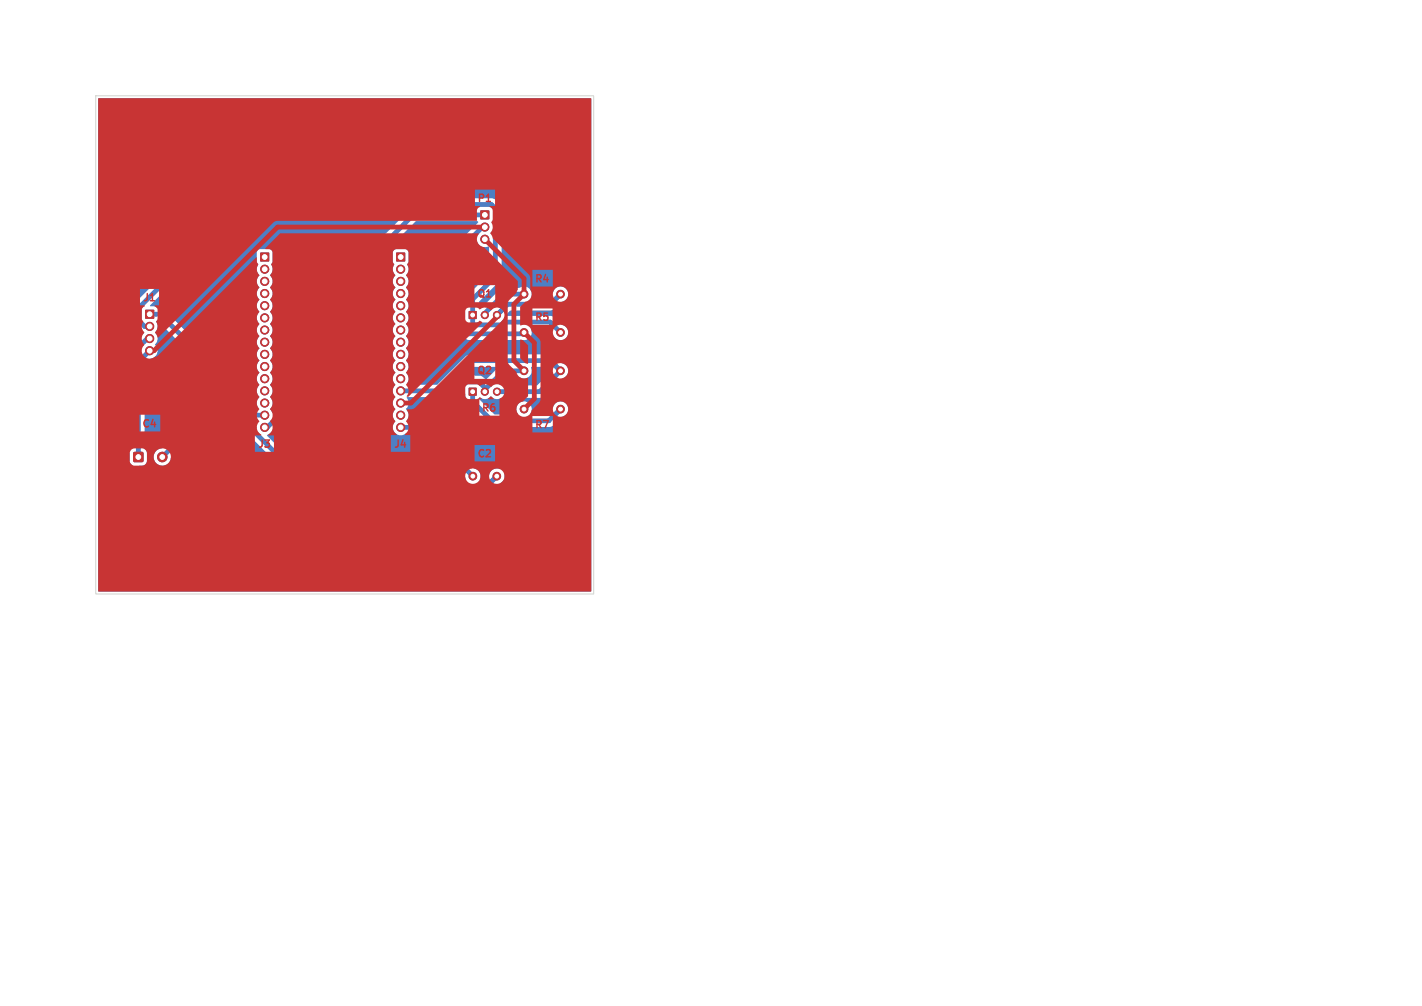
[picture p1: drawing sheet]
<svg xmlns="http://www.w3.org/2000/svg" width="297mm" height="210mm" viewBox="0 0 297 210" stroke-linecap="round" stroke-linejoin="round" font-family="sans-serif">
<defs><g id="words">
<g font-size="2.1" fill="#c83434">
<text x="99.5" y="42.6">P1</text>
<text x="111.5" y="59.4">R4</text>
<text x="29.7" y="63.3">J1</text>
<text x="99.5" y="62.5">Q1</text>
<text x="111.5" y="67.4">R5</text>
<text x="99.5" y="78.5">Q2</text>
<text x="29.5" y="89.6">C4</text>
<text x="100.4" y="86.3">R6</text>
<text x="111.5" y="89.8">R7</text>
<text x="53.7" y="93.9">J3</text>
<text x="82.1" y="93.9">J4</text>
<text x="99.5" y="95.9">C2</text>
</g>
</g></defs>
<g fill="#4d7fc4" stroke="#4d7fc4" stroke-width=".21">
<path d="M30.4 64.7h1.7v1.7h-1.7z"/>
<path d="M54.4 52.8h1.7v1.7h-1.7z"/>
<path d="M82.8 52.8h1.7v1.7h-1.7z"/>
<path d="M100.4 44h1.7v1.7h-1.7z"/>
<path d="M98 81h1.5v1.5h-1.5z"/>
<path d="M28 94.5h1.8v1.8h-1.8z"/>
<path d="M98 65h1.5v1.5h-1.5z"/>
<circle cx="109.5" cy="77.4" r=".8"/>
<circle cx="117.1" cy="77.4" r=".8"/>
<circle cx="98.8" cy="99.4" r=".8"/>
<circle cx="103.8" cy="99.4" r=".8"/>
<circle cx="109.5" cy="85.4" r=".8"/>
<circle cx="117.1" cy="85.4" r=".8"/>
<circle cx="31.3" cy="68.1" r=".85"/>
<circle cx="31.3" cy="70.7" r=".85"/>
<circle cx="31.3" cy="73.2" r=".85"/>
<circle cx="109.5" cy="61.4" r=".8"/>
<circle cx="117.1" cy="61.4" r=".8"/>
<circle cx="55.3" cy="56.2" r=".85"/>
<circle cx="55.3" cy="58.7" r=".85"/>
<circle cx="55.3" cy="61.3" r=".85"/>
<circle cx="55.3" cy="63.8" r=".85"/>
<circle cx="55.3" cy="66.4" r=".85"/>
<circle cx="55.3" cy="68.9" r=".85"/>
<circle cx="55.3" cy="71.4" r=".85"/>
<circle cx="55.3" cy="74" r=".85"/>
<circle cx="55.3" cy="76.5" r=".85"/>
<circle cx="55.3" cy="79.1" r=".85"/>
<circle cx="55.3" cy="81.6" r=".85"/>
<circle cx="55.3" cy="84.1" r=".85"/>
<circle cx="55.3" cy="86.7" r=".85"/>
<circle cx="55.3" cy="89.2" r=".85"/>
<circle cx="83.7" cy="56.2" r=".85"/>
<circle cx="83.7" cy="58.7" r=".85"/>
<circle cx="83.7" cy="61.3" r=".85"/>
<circle cx="83.7" cy="63.8" r=".85"/>
<circle cx="83.7" cy="66.4" r=".85"/>
<circle cx="83.7" cy="68.9" r=".85"/>
<circle cx="83.7" cy="71.4" r=".85"/>
<circle cx="83.7" cy="74" r=".85"/>
<circle cx="83.7" cy="76.5" r=".85"/>
<circle cx="83.7" cy="79.1" r=".85"/>
<circle cx="83.7" cy="81.6" r=".85"/>
<circle cx="83.7" cy="84.1" r=".85"/>
<circle cx="83.7" cy="86.7" r=".85"/>
<circle cx="83.7" cy="89.2" r=".85"/>
<circle cx="101.3" cy="47.4" r=".85"/>
<circle cx="101.3" cy="49.9" r=".85"/>
<circle cx="101.3" cy="81.8" r=".75"/>
<circle cx="103.8" cy="81.8" r=".75"/>
<circle cx="33.9" cy="95.4" r="1"/>
<circle cx="101.3" cy="65.8" r=".75"/>
<circle cx="103.8" cy="65.8" r=".75"/>
<circle cx="109.5" cy="69.4" r=".8"/>
<circle cx="117.1" cy="69.4" r=".8"/>
</g>
<g fill="none" stroke="#4d7fc4" stroke-width="1">
<path d="M101.3 44.9h-15l-18.9 18.9v13.8l-11.6 11.6h-.5M101.3 47.4h-.5l-4.2 4.2v16.7l1.4 1.4h11.5v-.3M31.3 68.1h-1.1l-1.1-1.1v-2.9l21.5-21.4h52l.9 .8v14.2l-4.8 4.8v5.3h6l.6-.6h9.6l2.2 2.2M31.3 70.7h-.5l-4.3 4.2v21.9l6.6 6.6h69.7l3.1-3.1v-12.5M31.3 73.2l-2.4 2.4v19.8M31.3 65.6h2.1l5.6 5.5v19.2l-5.1 5.1M101.3 65.6h.1M109.5 61.4h-4.3l-3.9 4v.4M109.5 77.4h-4.3l-3.9 3.9v.5M109.5 69.5h.1M116 76.3h.1M116 76.3l1.1 1.1"/>
<path d="M117.1 69.4h.1M117.1 77.4l-4.4 4.4h-8.9M117.1 77.4l-2.1-2.1h-16.8l-6.3 6.3h-8.2M117.1 61.4l-2.1 2.1h-8.9l-2.3 2.3M39 86.7h16.3M53.1 86.7v3.4l11.4 11.4h37.1l2.2-2.1M83.7 89.2h5.7M98.7 81.8v2l4 4h11.9l2.5-2.4M101.3 81.6h.1M101.5 81.1l-1.5-1.4h-2.6l-8 8v2.4l9.4 9.3M103.8 99.4h.1M117.1 85.4h.1"/>
</g>
<g fill="#4d7fc4">
<path d="M20.5 20.6l102.9-.1 .1 .1v102.8l-102.9 .1-.1-48.7h4.7l.1 22.3 .2 .5 6.8 6.7 .7 .4 70.1-.1 .6-.3 3-3 .4-.7 .1-11.4 7.7-.1 .6-.3 1.8-1.8a1.62 1.62 0 0 0 1.4-1.7 1.62 1.62 0 0 0-1.6-1.5 1.62 1.62 0 0 0-1.6 1.4l-1.4 1.3h-3.4a1.65 1.65 0 0 0-.1-2.3 1.65 1.65 0 0 0-2.3 0 1.65 1.65 0 0 0-.1 2.3h-4.9l-3.2-3.2-.1-.2 .3-.1a1.69 1.69 0 0 0 2.3-.3 1.63 1.63 0 0 0 2.1 .4l8.3-.1 .6-.2 3.7-3.8a1.63 1.63 0 0 0 1.4-1.6 1.63 1.63 0 0 0-1.4-1.6l-1.5-1.5-.7-.3h-17l-.7 .3-6.1 6-6.3-.1a1.92 1.92 0 0 0-.2-2.5 1.79 1.79 0 0 0 0-2.5 1.79 1.79 0 0 0 0-2.5 1.79 1.79 0 0 0 0-2.6 1.79 1.79 0 0 0 0-2.5 1.79 1.79 0 0 0 0-2.6 1.79 1.79 0 0 0 0-2.5 1.79 1.79 0 0 0 0-2.5 1.79 1.79 0 0 0 0-2.6 1.93 1.93 0 0 0 .3-2.3l.2-.6v-1.7l-.1-.5-.5-.3h-1.9l-.5 .2-.2 .4-.1 1.9 .3 .7a1.8 1.8 0 0 0 .3 2.3 1.79 1.79 0 0 0 0 2.5 1.81 1.81 0 0 0 0 2.6 1.81 1.81 0 0 0 0 2.5 1.81 1.81 0 0 0 0 2.6 1.79 1.79 0 0 0 0 2.5 1.79 1.79 0 0 0 0 2.5 1.81 1.81 0 0 0 0 2.6 1.79 1.79 0 0 0 0 2.5 1.79 1.79 0 0 0 0 2.6 1.79 1.79 0 0 0 0 2.5 1.79 1.79 0 0 0 0 2.5 1.79 1.79 0 0 0 0 2.6 1.67 1.67 0 0 0-.2 2.3 1.67 1.67 0 0 0 2.3 .2h3.5l9 9.1 .1 .6h-32.2l-9.3-9.3 .9-.7 11.9-12.1 .1-13.8 18.1-18.1h12.9l.2 .1v.2l-4.3 4.2-.3 .6 .1 17.5 1.8 1.9 .5 .3h11.5a1.67 1.67 0 0 0 1.7-2.4l3.4-.1 1.2 1.1a1.62 1.62 0 0 0 1.6 1.4 1.62 1.62 0 0 0 1.6-1.5 1.62 1.62 0 0 0-1.4-1.7l-1.5-1.6-.6-.2-9.4-.1-.2-.1 1-1h8.7l.5-.3 1.6-1.5a1.61 1.61 0 0 0 .8-2.8 1.61 1.61 0 0 0-2.7 1l-1.1 1-3.5-.1a1.65 1.65 0 0 0-.4-1.9 1.65 1.65 0 0 0-2-.1l-3.7 .1-4.5 4.3-.3-.1v-1.4l4.4-4.4 .4-.8v-14.4l-.4-.7-.9-1-.6-.3h-52.6l-.6 .3-21.7 21.8-.2 .5 .1 3.5 1.4 1.6 .7 .3v.2l-4.5 4.4-.3 .8h-4.7z"/>
<path d="M97.9 52.1l1.7-1.6a1.81 1.81 0 0 0 2.5 .9v5.8l-4.1 4.1-.1-.1z"/>
<path d="M97.1 78.2l1.7-1.6 5.2 .1-2.5 2.5-1.2-.8h-3.1z"/>
<path d="M104.3 80.1l1.5-1.4h2.7a1.66 1.66 0 0 0 2-.1 1.66 1.66 0 0 0 .4-2h3.5l.8 .8-3.1 3.1h-7.4l-.4-.2z"/>
<path d="M31.4 63.7l19.7-19.7h34v.2l-18.8 18.9-.2 .6v13.4l-9.1 9.1-.1-.1-.5-.7a1.86 1.86 0 0 0 0-2.6 1.79 1.79 0 0 0 0-2.5 1.79 1.79 0 0 0 0-2.6 1.79 1.79 0 0 0 0-2.5 1.79 1.79 0 0 0 0-2.5 1.79 1.79 0 0 0 0-2.6 1.79 1.79 0 0 0 0-2.5 1.79 1.79 0 0 0 0-2.6 1.79 1.79 0 0 0 0-2.5 1.79 1.79 0 0 0 0-2.5 1.79 1.79 0 0 0 0-2.6 1.93 1.93 0 0 0 .3-2.3l.2-.6v-1.7l-.1-.5-.5-.3h-1.9l-.5 .2-.2 .4-.1 1.9 .3 .7a1.8 1.8 0 0 0 .3 2.3 1.79 1.79 0 0 0 0 2.5 1.81 1.81 0 0 0 0 2.6 1.81 1.81 0 0 0 0 2.5 1.81 1.81 0 0 0 0 2.6 1.79 1.79 0 0 0 0 2.5 1.79 1.79 0 0 0 0 2.5 1.81 1.81 0 0 0 0 2.6 1.79 1.79 0 0 0 0 2.5 1.79 1.79 0 0 0 0 2.6 1.79 1.79 0 0 0 0 2.5 1.81 1.81 0 0 0-.2 2.4l-13.7 .1-.1-14.8-5.9-6-.6-.3h-.9l-.5-.3-.9-.1z"/>
<path d="M85 83l7.1-.1 .2 .1-3.9 3.9-.4 1-3-.1a1.92 1.92 0 0 0-.2-2.4 1.84 1.84 0 0 0 .2-2.4z"/>
<path d="M90.7 88.2l6.4-6.2 .5 2.5 4.3 4.3 .7 .3 2 .1-.1 8.7a1.8 1.8 0 0 0-2.3 1.3l-1.1 1h-.8a1.77 1.77 0 0 0-1.3-2.4l-8.3-8.3z"/>
<path d="M32.6 67l.3-.1 4.8 4.8v18l-3.8 3.9a1.82 1.82 0 0 0-1.8 1.8 1.82 1.82 0 0 0 1.8 1.8 1.82 1.82 0 0 0 1.8-1.8l4.4-4.4 .2-.6v-2.4h11.4l.1 .1v2.1l.3 .7 10.9 11.1-29.3 .1-4.7-4.7 .1-.2a1.19 1.19 0 0 0 1.6-1v-1.8l-.5-.7v-17.5l1.2-1.3a1.74 1.74 0 0 0 1.4-1.2 1.74 1.74 0 0 0-.4-1.8 1.79 1.79 0 0 0 0-2.5 1.9 1.9 0 0 0 .2-2.3z"/>
</g>
<path d="M101.6 42h.8M31.4 62.8h.9" fill="none" stroke="#c83434" stroke-width=".3"/>
<g fill="#c83434" stroke="#c83434" stroke-width=".21">
<path d="M30.4 64.7h1.7v1.7h-1.7z"/>
<path d="M54.4 52.8h1.7v1.7h-1.7z"/>
<path d="M82.8 52.8h1.7v1.7h-1.7z"/>
<path d="M100.4 44h1.7v1.7h-1.7z"/>
<path d="M98 81h1.5v1.5h-1.5z"/>
<path d="M28 94.5h1.8v1.8h-1.8z"/>
<path d="M98 65h1.5v1.5h-1.5z"/>
<circle cx="109.5" cy="77.4" r=".8"/>
<circle cx="117.1" cy="77.4" r=".8"/>
<circle cx="98.8" cy="99.4" r=".8"/>
<circle cx="103.8" cy="99.4" r=".8"/>
<circle cx="109.5" cy="85.4" r=".8"/>
<circle cx="117.1" cy="85.4" r=".8"/>
<circle cx="31.3" cy="68.1" r=".85"/>
<circle cx="31.3" cy="70.7" r=".85"/>
<circle cx="31.3" cy="73.2" r=".85"/>
<circle cx="109.5" cy="61.4" r=".8"/>
<circle cx="117.1" cy="61.4" r=".8"/>
<circle cx="55.3" cy="56.2" r=".85"/>
<circle cx="55.3" cy="58.7" r=".85"/>
<circle cx="55.3" cy="61.3" r=".85"/>
<circle cx="55.3" cy="63.8" r=".85"/>
<circle cx="55.3" cy="66.4" r=".85"/>
<circle cx="55.3" cy="68.9" r=".85"/>
<circle cx="55.3" cy="71.4" r=".85"/>
<circle cx="55.3" cy="74" r=".85"/>
<circle cx="55.3" cy="76.5" r=".85"/>
<circle cx="55.3" cy="79.1" r=".85"/>
<circle cx="55.3" cy="81.6" r=".85"/>
<circle cx="55.3" cy="84.1" r=".85"/>
<circle cx="55.3" cy="86.7" r=".85"/>
<circle cx="55.3" cy="89.2" r=".85"/>
<circle cx="83.7" cy="56.2" r=".85"/>
<circle cx="83.7" cy="58.7" r=".85"/>
<circle cx="83.7" cy="61.3" r=".85"/>
<circle cx="83.7" cy="63.8" r=".85"/>
<circle cx="83.7" cy="66.4" r=".85"/>
<circle cx="83.7" cy="68.9" r=".85"/>
<circle cx="83.7" cy="71.4" r=".85"/>
<circle cx="83.7" cy="74" r=".85"/>
<circle cx="83.7" cy="76.5" r=".85"/>
<circle cx="83.7" cy="79.1" r=".85"/>
<circle cx="83.7" cy="81.6" r=".85"/>
<circle cx="83.7" cy="84.1" r=".85"/>
<circle cx="83.7" cy="86.7" r=".85"/>
<circle cx="83.7" cy="89.2" r=".85"/>
<circle cx="101.3" cy="47.4" r=".85"/>
<circle cx="101.3" cy="49.9" r=".85"/>
<circle cx="101.3" cy="81.8" r=".75"/>
<circle cx="103.8" cy="81.8" r=".75"/>
<circle cx="33.9" cy="95.4" r="1"/>
<circle cx="101.3" cy="65.8" r=".75"/>
<circle cx="103.8" cy="65.8" r=".75"/>
<circle cx="109.5" cy="69.4" r=".8"/>
<circle cx="117.1" cy="69.4" r=".8"/>
</g>
<path d="M101.3 49.9l8.2 8.2v3.3l-2.2 2.1v11.8l2.2 2.1M101.3 47.4h-43.3l-25.8 25.8h-.9M103.8 65.8v.4l-18 17.9h-2.1M109.5 69.4l2.1 2.1v11.8l-2.1 2.1" fill="none" stroke="#c83434" stroke-width="1"/>
<g fill="#c83434">
<path d="M20.5 20.6l102.9-.1 .1 102.9h-103v-24.1h76.7a1.61 1.61 0 0 0 1.6 1.7 1.61 1.61 0 0 0 1.6-1.7h1.8v.2a1.61 1.61 0 0 0 2.4 1.3 1.61 1.61 0 0 0 0-2.8 1.61 1.61 0 0 0-2.4 1.3h-1.8l-.1-.3a1.61 1.61 0 0 0-1.7-1.2 1.61 1.61 0 0 0-1.4 1.5h-76.7v-4.7h6.6v1.6a1.04 1.04 0 0 0 1 1h1.6l.5-.2 .5-.6v-1.1h1.4v.2a1.8 1.8 0 0 0 1.4 1.7 1.8 1.8 0 0 0 1.9-.9h68v-3.4h-4.3v3.4h-63.7a1.8 1.8 0 0 0-1-2.6 1.8 1.8 0 0 0-2.3 1.6h-1.4v-.7a1.04 1.04 0 0 0-1-1h-1.6a1.04 1.04 0 0 0-1 1h-6.6v-4.5h13v-3.5h-4.4v3.5h-8.6v-29.8h8.7v3.4h.9l.2 .2-.5 .3-.2 .5v1.9l.3 .6a1.8 1.8 0 0 0 .2 2.2 1.79 1.79 0 0 0 0 2.6 1.71 1.71 0 0 0 0 2.4 1.71 1.71 0 0 0 2.4 .1l.5-.3 20.5-20.4 .1 .1 .1 .8 .2 .5a1.8 1.8 0 0 0 .3 2.3 1.79 1.79 0 0 0 0 2.5 1.79 1.79 0 0 0 0 2.6 1.81 1.81 0 0 0 0 2.5 1.81 1.81 0 0 0 0 2.6 1.79 1.79 0 0 0 0 2.5 1.79 1.79 0 0 0 0 2.5 1.81 1.81 0 0 0 0 2.6 1.79 1.79 0 0 0 0 2.5 1.79 1.79 0 0 0 0 2.6 1.79 1.79 0 0 0 0 2.5 1.79 1.79 0 0 0 0 2.5 1.79 1.79 0 0 0 0 2.6 1.75 1.75 0 0 0 .4 2.8l-.2 .1h-1.2v3.4h4v-3.4l-1.2-.1h25.6v3.5h4.1v-3.5h-1.1v-.2l.4-.3h30.5v-3.4h-4.3v3.4h-26.2a1.81 1.81 0 0 0-.2-2.4 1.84 1.84 0 0 0 .2-2.4l1.1-.1 .6-.3 4.1-4.1h6.4v1.6a.79 .79 0 0 0 .7 .7h1.8l.5-.3 .3 .2v.1l-.4 .1v3.4h4.2v-3.5a1.6 1.6 0 0 0 .7-2.5 1.6 1.6 0 0 0-2.5 0 1.74 1.74 0 0 0-2.3-.2l-.5-.4h-1.8l-.4 .2-.3 .6h-6.4l1.9-1.9h10.7v-3.6h-4.3v3.6h-6.4l12.2-12.2a1.6 1.6 0 0 0-.1-2.3 1.6 1.6 0 0 0-2.3 .2 1.72 1.72 0 0 0-2.3-.2l-.5-.4h-1.8l-.4 .2-.3 .4v1.9l.3 .4 .4 .2h1.8a.57 .57 0 0 1 .7-.2l.3 .1v.2l-15.4 15.4h-.3a1.92 1.92 0 0 0-.2-2.5 1.79 1.79 0 0 0 0-2.6 1.79 1.79 0 0 0 0-2.5 1.79 1.79 0 0 0 0-2.5 1.79 1.79 0 0 0 0-2.6 1.79 1.79 0 0 0 0-2.5 1.79 1.79 0 0 0 0-2.6h.1a1.64 1.64 0 0 0 .3-1.9h18.2v-3.6h-4.3v3.6h-13.9l-.4-.5a1.86 1.86 0 0 0 0-2.6 1.79 1.79 0 0 0 0-2.6 1.93 1.93 0 0 0 .3-2.3l.2-.6v-1.7l-.1-.5-.5-.3h-1.9l-.5 .2-.2 .4-.1 1.9 .3 .8a1.82 1.82 0 0 0 .3 2.2 1.79 1.79 0 0 0 0 2.5 1.79 1.79 0 0 0 0 2.6 1.81 1.81 0 0 0 0 2.5 1.81 1.81 0 0 0 0 2.6 1.79 1.79 0 0 0 0 2.5 1.79 1.79 0 0 0 0 2.5 1.81 1.81 0 0 0 0 2.6 1.79 1.79 0 0 0 0 2.5 1.79 1.79 0 0 0 0 2.6 1.79 1.79 0 0 0 0 2.5 1.79 1.79 0 0 0 0 2.5 1.79 1.79 0 0 0 0 2.6 1.78 1.78 0 0 0 .2 2.7l-26.8 .1v-.1a1.75 1.75 0 0 0 .4-2.8 1.79 1.79 0 0 0 0-2.5 1.79 1.79 0 0 0 0-2.6 1.79 1.79 0 0 0 0-2.5 1.79 1.79 0 0 0 0-2.6 1.79 1.79 0 0 0 0-2.5 1.79 1.79 0 0 0 0-2.5 1.79 1.79 0 0 0 0-2.6 1.79 1.79 0 0 0 0-2.5 1.79 1.79 0 0 0 0-2.6 1.79 1.79 0 0 0 0-2.5 1.79 1.79 0 0 0 0-2.5 1.79 1.79 0 0 0 0-2.6 1.93 1.93 0 0 0 .3-2.3l.2-.6v-2l-.4-.4-1-.1-.1-.1 3.1-3.2 41.5 .1a1.74 1.74 0 0 0 1.1 2.8l7 7.1 .1 1.7-.3 .7-1.6 1.6-.3 .7v12l.3 .7 1.5 1.5a1.71 1.71 0 0 0 2.4 1.3l.1 3.8-1.1 1.1a1.62 1.62 0 0 0-1.4 1.7 1.62 1.62 0 0 0 1.6 1.5 1.62 1.62 0 0 0 1.7-1.4l.3-.3h4.1a1.61 1.61 0 0 0 2.2 1.6 1.61 1.61 0 0 0 .4-2.7 1.61 1.61 0 0 0-2.6 .8v.3h-4.1l1.2-1.2 .3-.5v-6.3h2.6a1.61 1.61 0 0 0 2.2 1.6 1.61 1.61 0 0 0 .4-2.7 1.61 1.61 0 0 0-2.6 .8v.3h-2.6v-6.1l-.3-.5-1.4-1.4h4.3v.2a1.61 1.61 0 0 0 2.4 1.3 1.61 1.61 0 0 0 0-2.8 1.61 1.61 0 0 0-2.4 1.3h-4.3l-.7-1.1-.8-.4h5.7v-3.4h-4.2v3.4l-2.5 .1-.1-3.8 1.2-1.1a1.6 1.6 0 0 0 1.3-1.7h4.4v.2a1.61 1.61 0 0 0 2.4 1.3 1.61 1.61 0 0 0 0-2.8 1.61 1.61 0 0 0-2.4 1.3h-4.4l-.3-.9v-.6h4.7v-3.5h-4.3v3.5h-.4v-1.8l-.4-.7-7.5-7.5-.5-1.2a1.93 1.93 0 0 0 .2-2.3l.3-.5v-2l-.2-.3-.4-.4 .1-.1h1v-3.4h-4.2v3.4h.9l.2 .1-.5 .4-.2 .3-.1 2.3-42 .1-24.4 24.2h-.2l-.5-1a1.99 1.99 0 0 0 .2-2.4l.3-.5v-1.9l-.2-.4-.4-.3 .1-.2h.8v-3.4h-12.7z"/>
<path d="M102 83.1h.1a.52 .52 0 0 1 .5-.3 .52 .52 0 0 1 .4 .3v.3h-.9z"/>
<path d="M108.7 70.9l.5 .1 1.1 1.1-.1 3.8-.5-.1-1.1-1.1z"/>
</g>
<path d="M20 20h104v104h-104z" fill="none" stroke="#d0d2cd" stroke-width=".21"/>
<g fill="#fff" stroke="#fff" stroke-width=".21">
<circle cx="109.5" cy="77.4" r=".4"/>
<circle cx="117.1" cy="77.4" r=".4"/>
<circle cx="98.8" cy="99.4" r=".4"/>
<circle cx="103.8" cy="99.4" r=".4"/>
<circle cx="109.5" cy="85.4" r=".4"/>
<circle cx="117.1" cy="85.4" r=".4"/>
<circle cx="31.3" cy="65.6" r=".5"/>
<circle cx="31.3" cy="68.1" r=".5"/>
<circle cx="31.3" cy="70.7" r=".5"/>
<circle cx="31.3" cy="73.2" r=".5"/>
<circle cx="109.5" cy="61.4" r=".4"/>
<circle cx="117.1" cy="61.4" r=".4"/>
<circle cx="55.3" cy="53.7" r=".5"/>
<circle cx="55.3" cy="56.2" r=".5"/>
<circle cx="55.3" cy="58.7" r=".5"/>
<circle cx="55.3" cy="61.3" r=".5"/>
<circle cx="55.3" cy="63.8" r=".5"/>
<circle cx="55.3" cy="66.4" r=".5"/>
<circle cx="55.3" cy="68.9" r=".5"/>
<circle cx="55.3" cy="71.4" r=".5"/>
<circle cx="55.3" cy="74" r=".5"/>
<circle cx="55.3" cy="76.5" r=".5"/>
<circle cx="55.3" cy="79.1" r=".5"/>
<circle cx="55.3" cy="81.6" r=".5"/>
<circle cx="55.3" cy="84.1" r=".5"/>
<circle cx="55.3" cy="86.7" r=".5"/>
<circle cx="55.3" cy="89.2" r=".5"/>
<circle cx="83.7" cy="53.7" r=".5"/>
<circle cx="83.7" cy="56.2" r=".5"/>
<circle cx="83.7" cy="58.7" r=".5"/>
<circle cx="83.7" cy="61.3" r=".5"/>
<circle cx="83.7" cy="63.8" r=".5"/>
<circle cx="83.7" cy="66.4" r=".5"/>
<circle cx="83.7" cy="68.9" r=".5"/>
<circle cx="83.7" cy="71.4" r=".5"/>
<circle cx="83.7" cy="74" r=".5"/>
<circle cx="83.7" cy="76.5" r=".5"/>
<circle cx="83.7" cy="79.1" r=".5"/>
<circle cx="83.7" cy="81.6" r=".5"/>
<circle cx="83.7" cy="84.1" r=".5"/>
<circle cx="83.7" cy="86.7" r=".5"/>
<circle cx="83.7" cy="89.2" r=".5"/>
<circle cx="101.3" cy="44.9" r=".5"/>
<circle cx="101.3" cy="47.4" r=".5"/>
<circle cx="101.3" cy="49.9" r=".5"/>
<circle cx="98.7" cy="81.8" r=".4"/>
<circle cx="101.3" cy="81.8" r=".4"/>
<circle cx="103.8" cy="81.8" r=".4"/>
<circle cx="28.9" cy="95.4" r=".5"/>
<circle cx="33.9" cy="95.4" r=".5"/>
<circle cx="98.7" cy="65.8" r=".4"/>
<circle cx="101.3" cy="65.8" r=".4"/>
<circle cx="103.8" cy="65.8" r=".4"/>
<circle cx="109.5" cy="69.4" r=".4"/>
<circle cx="117.1" cy="69.4" r=".4"/>
</g>
<use href="#words"/>
</svg>
